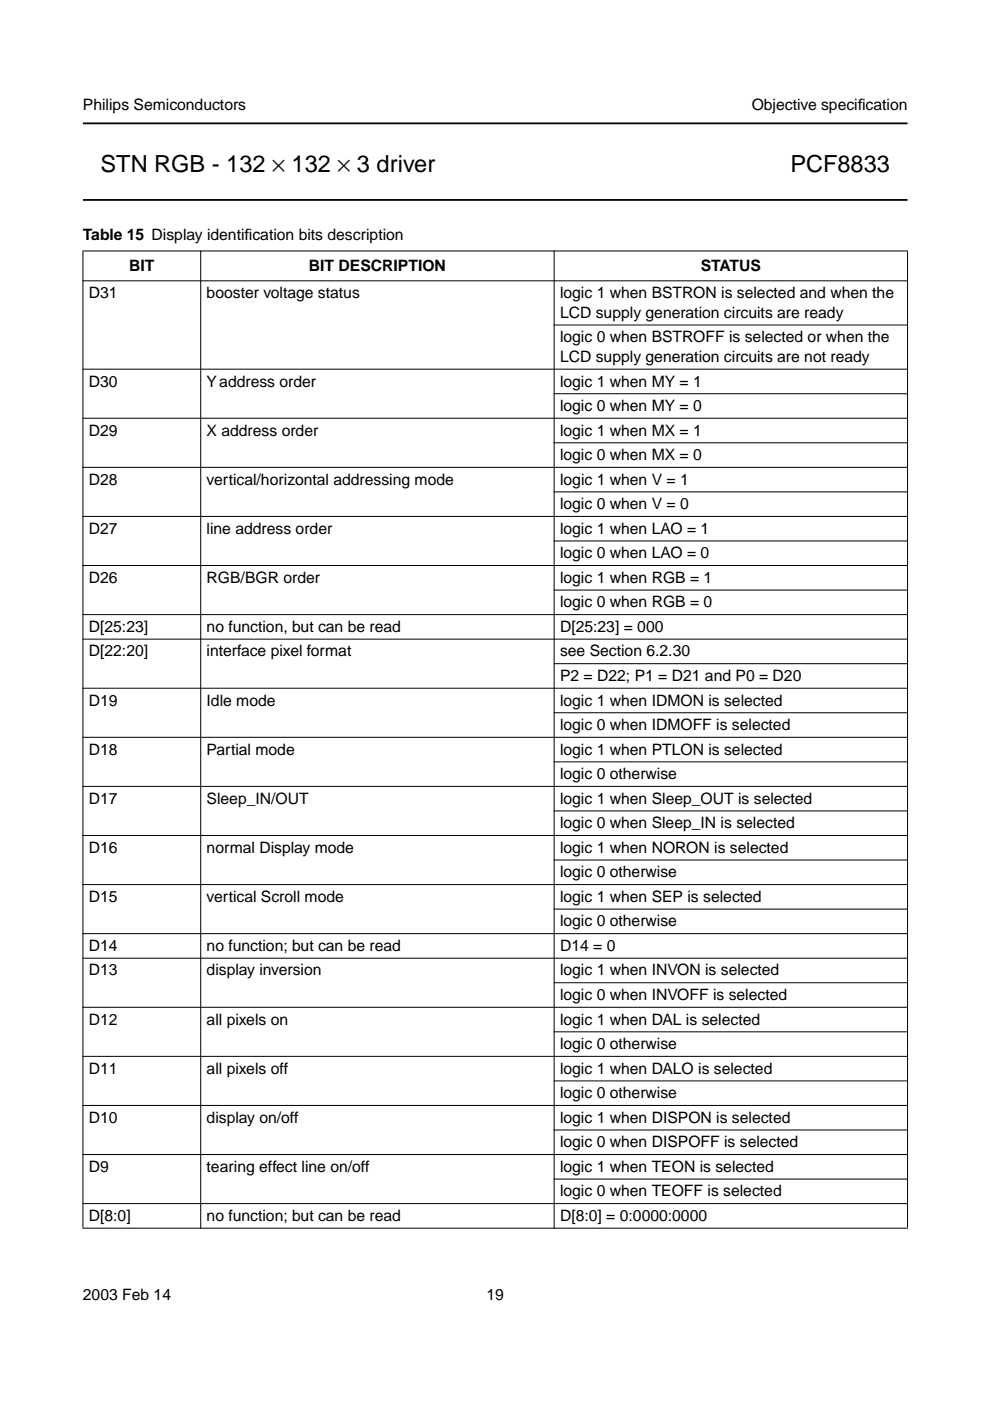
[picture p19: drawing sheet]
<svg xmlns="http://www.w3.org/2000/svg" width="210mm" height="297mm" viewBox="0 0 210 297" stroke-linecap="round" stroke-linejoin="round" font-family="sans-serif">
<defs><g id="words">
<g font-size="5">
<text x="21.3" y="36.5">STN RGB - 132 × 132 × 3 driver</text>
<text x="167.6" y="36.5">PCF8833</text>
</g>
<g font-size="3.3">
<text x="17.6" y="23.4">Philips Semiconductors</text>
<text x="159.4" y="23.4">Objective specif</text>
<text x="181.9" y="23.4">ication</text>
<text x="17.6" y="50.9">Table 15 Display identif</text>
<text x="51.9" y="50.9">ication bits description</text>
<text x="27.4" y="57.5">BIT</text>
<text x="65.5" y="57.5">BIT DESCRIPTION</text>
<text x="148.6" y="57.5">STATUS</text>
<text x="18.8" y="63.2">D31</text>
<text x="43.8" y="63.2">booster voltage status</text>
<text x="118.7" y="63.2">logic 1 when BSTRON is selected and when the</text>
<text x="118.7" y="67.4">LCD supply generation circuits are ready</text>
<text x="118.7" y="72.6">logic 0 when BSTROFF is selected or when the</text>
<text x="118.7" y="76.7">LCD supply generation circuits are not ready</text>
<text x="18.8" y="81.9">D30</text>
<text x="43.8" y="81.9">Yaddress order</text>
<text x="118.7" y="81.9">logic 1 when MY = 1</text>
<text x="118.7" y="87.1">logic 0 when MY = 0</text>
<text x="18.8" y="92.4">D29</text>
<text x="43.8" y="92.4">X address order</text>
<text x="118.7" y="92.4">logic 1 when MX = 1</text>
<text x="118.7" y="97.6">logic 0 when MX = 0</text>
<text x="18.8" y="102.8">D28</text>
<text x="43.8" y="102.8">vertical/horizontal addressing mode</text>
<text x="118.7" y="108">logic 0 when V = 0</text>
<text x="118.7" y="102.8">logic 1 when V = 1</text>
<text x="18.8" y="113.2">D27</text>
<text x="43.8" y="113.2">line address order</text>
<text x="118.7" y="113.2">logic 1 when LAO = 1</text>
<text x="118.7" y="118.4">logic 0 when LAO = 0</text>
<text x="18.8" y="123.6">D26</text>
<text x="43.8" y="123.6">RGB/BGR order</text>
<text x="118.7" y="123.6">logic 1 when RGB = 1</text>
<text x="118.7" y="128.8">logic 0 when RGB = 0</text>
<text x="18.8" y="134">D[25:23]</text>
<text x="43.8" y="134">no function, but can be read</text>
<text x="118.7" y="134">D[25:23] = 000</text>
<text x="18.8" y="139.2">D[22:20]</text>
<text x="43.8" y="139.2">interface pixel format</text>
<text x="118.7" y="139.2">see Section 6.2.30</text>
<text x="18.8" y="149.6">D19</text>
<text x="43.8" y="149.6">Idle mode</text>
<text x="118.7" y="144.4">P2 = D22; P1 = D21 and P0 = D20</text>
<text x="118.7" y="149.6">logic 1 when IDMON is selected</text>
<text x="118.7" y="154.8">logic 0 when IDMOFF is selected</text>
<text x="18.8" y="160">D18</text>
<text x="43.8" y="160">Partial mode</text>
<text x="118.7" y="160">logic 1 when PTLON is selected</text>
<text x="118.7" y="165.2">logic 0 otherwise</text>
<text x="18.8" y="170.4">D17</text>
<text x="43.8" y="170.4">Sleep_IN/OUT</text>
<text x="118.7" y="170.4">logic 1 when Sleep_OUT is selected</text>
<text x="118.7" y="175.6">logic 0 when Sleep_IN is selected</text>
<text x="18.8" y="180.8">D16</text>
<text x="43.8" y="180.8">normal Display mode</text>
<text x="118.7" y="186">logic 0 otherwise</text>
<text x="118.7" y="180.8">logic 1 when NORON is selected</text>
<text x="18.8" y="191.2">D15</text>
<text x="43.8" y="191.2">vertical Scroll mode</text>
<text x="118.7" y="191.2">logic 1 when SEP is selected</text>
<text x="118.7" y="196.4">logic 0 otherwise</text>
<text x="18.8" y="201.6">D14</text>
<text x="43.8" y="201.6">no function; but can be read</text>
<text x="118.7" y="201.6">D14 = 0</text>
<text x="18.8" y="206.8">D13</text>
<text x="43.8" y="206.8">display inversion</text>
<text x="118.7" y="206.8">logic 1 when INVON is selected</text>
<text x="118.7" y="212">logic 0 when INVOFF is selected</text>
<text x="18.8" y="217.2">D12</text>
<text x="43.8" y="217.2">all pixels on</text>
<text x="118.7" y="217.2">logic 1 when DAL is selected</text>
<text x="18.8" y="227.6">D11</text>
<text x="43.8" y="227.6">all pixels off</text>
<text x="118.7" y="222.4">logic 0 otherwise</text>
<text x="118.7" y="227.6">logic 1 when DALO is selected</text>
<text x="118.7" y="232.8">logic 0 otherwise</text>
<text x="18.8" y="238">D10</text>
<text x="43.8" y="238">display on/off</text>
<text x="118.7" y="238">logic 1 when DISPON is selected</text>
<text x="118.7" y="243.2">logic 0 when DISPOFF is selected</text>
<text x="18.8" y="248.4">D9</text>
<text x="43.8" y="248.4">tearing effect line on/off</text>
<text x="118.7" y="248.4">logic 1 when TEON is selected</text>
<text x="118.7" y="253.6">logic 0 when TEOFF is selected</text>
<text x="18.8" y="258.8">D[8:0]</text>
<text x="43.8" y="258.8">no function; but can be read</text>
<text x="118.7" y="258.8">D[8:0] = 0:0000:0000</text>
<text x="17.6" y="275.6">2003 Feb 14</text>
<text x="103.1" y="275.6">19</text>
</g>
</g></defs>
<path d="M17.6 26.2h174.8M17.6 42.4h174.8" fill="none" stroke="#000" stroke-width=".38"/>
<g fill="#000" stroke="#000" stroke-width=".21">
<path d="M17.5 53.2h175zM17.5 59.5h175zM117.4 68.9h75.1zM17.5 78.3h175zM117.4 83.5h75.1zM17.5 88.7h175zM117.4 93.9h75.1zM17.5 99.1h175zM117.4 104.3h75.1zM17.5 109.5h175zM117.4 114.7h75.1zM17.5 119.9h175z"/>
<path d="M117.4 125.1h75.1zM17.5 130.3h175zM17.5 135.5h175zM117.4 140.7h75.1zM17.5 145.9h175zM117.4 151.1h75.1zM17.5 156.3h175zM117.4 161.5h75.1zM17.5 166.7h175zM117.4 171.9h75.1zM17.5 177.1h175zM117.4 182.3h75.1z"/>
<path d="M17.5 187.5h175zM117.4 192.7h75.1zM17.5 198h175zM17.5 203.2h175zM117.4 208.4h75.1zM17.5 213.6h175zM117.4 218.8h75.1zM17.5 224h175zM117.4 229.2h75.1zM17.5 234.4h175zM117.4 239.6h75.1zM17.5 244.8h175z"/>
<path d="M117.4 250h75.1zM17.5 255.2h175zM17.6 53.3v207zM42.6 53.1v207.4zM117.5 53.1v207.4zM192.4 53.3v207zM17.5 260.4h175z"/>
</g>
<use href="#words"/>
</svg>
